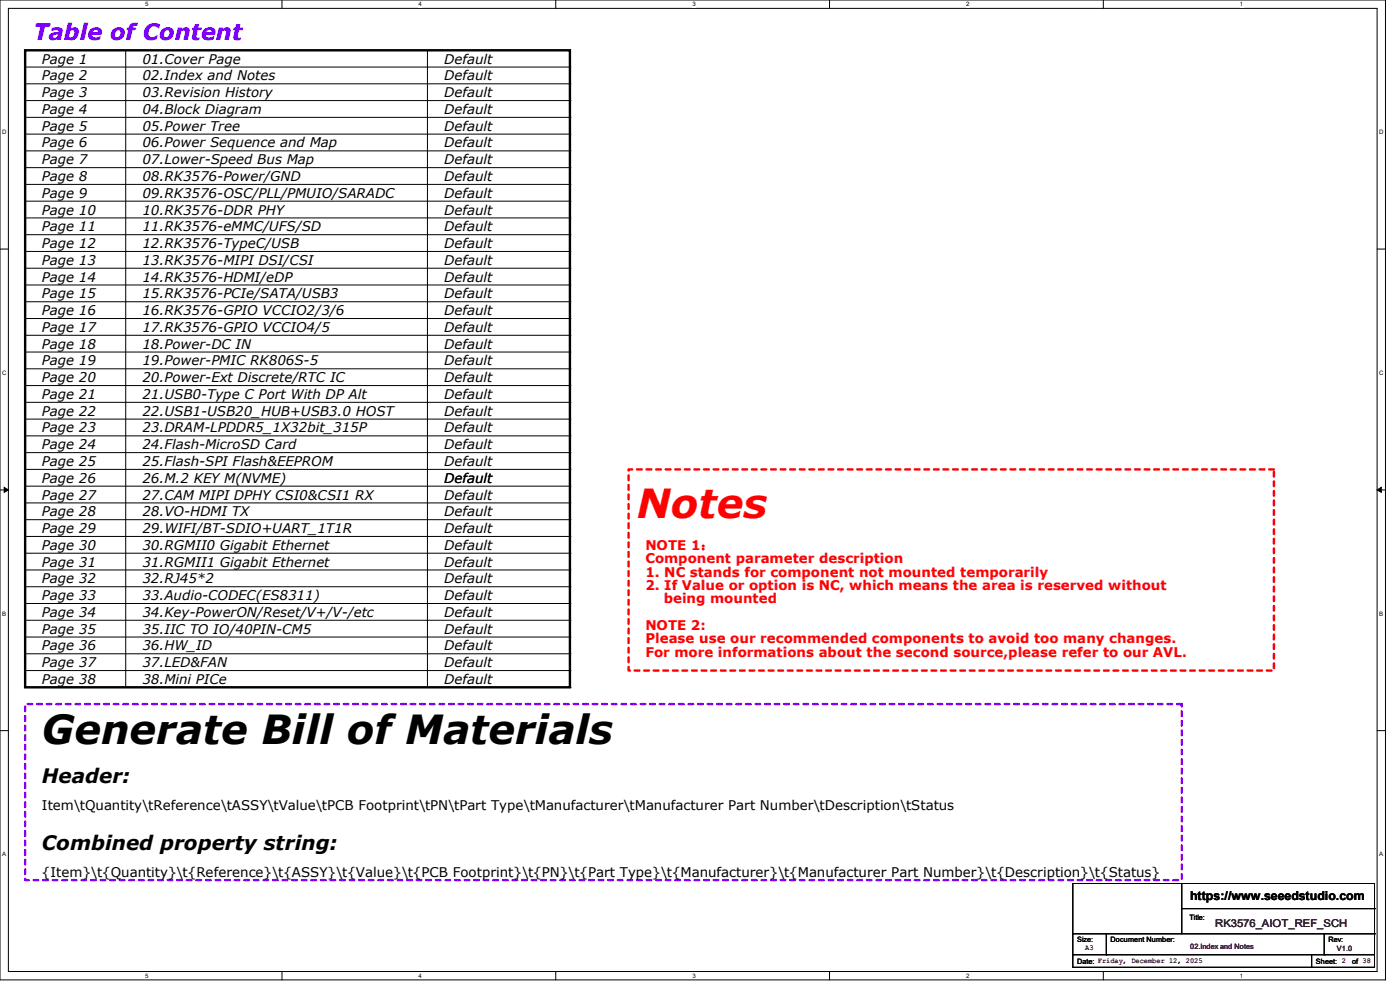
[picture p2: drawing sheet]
<svg xmlns="http://www.w3.org/2000/svg" width="297mm" height="210mm" viewBox="0 0 297 210" stroke-linecap="round" stroke-linejoin="round" font-family="sans-serif">
<defs><g id="words">
<text font-size="8.5" fill="#f00" x="135.1" y="109.9">Notes</text>
<text font-size="8.5" x="8.9" y="157.9">Generate Bill of Materials</text>
<text font-size="4.8" fill="#00f" x="7.1" y="8.4">Table of Content</text>
<g font-size="4.2">
<text x="8.9" y="166">Header:</text>
<text x="8.9" y="180.3">Combined property string:</text>
</g>
<g font-size="2.8">
<text x="8.9" y="17.1">Page 2</text>
<text x="8.9" y="13.5">Page 1</text>
<text x="30.2" y="13.5">01.Cover Page</text>
<text x="30.2" y="17.1">02.Index and Notes</text>
<text x="94.2" y="13.5">Default</text>
<text x="94.2" y="17.1">Default</text>
<text x="8.9" y="20.6">Page 3</text>
<text x="30.2" y="20.6">03.Revision History</text>
<text x="94.2" y="20.6">Default</text>
<text x="8.9" y="24.2">Page 4</text>
<text x="8.9" y="27.7">Page 5</text>
<text x="30.2" y="24.2">04.Block Diagram</text>
<text x="30.2" y="27.7">05.Power Tree</text>
<text x="94.2" y="24.2">Default</text>
<text x="94.2" y="27.7">Default</text>
<text x="8.9" y="31.3">Page 6</text>
<text x="8.9" y="34.8">Page 7</text>
<text x="30.2" y="31.3">06.Power Sequence and Map</text>
<text x="30.2" y="34.8">07.Lower-Speed Bus Map</text>
<text x="94.2" y="31.3">Default</text>
<text x="94.2" y="34.8">Default</text>
<text x="8.9" y="38.4">Page 8</text>
<text x="8.9" y="42">Page 9</text>
<text x="30.2" y="38.4">08.RK3576-Power/GND</text>
<text x="30.2" y="42">09.RK3576-OSC/PLL/PMUIO/SARADC</text>
<text x="94.2" y="38.4">Default</text>
<text x="94.2" y="42">Default</text>
<text x="8.9" y="45.5">Page 10</text>
<text x="30.2" y="45.5">10.RK3576-DDR PHY</text>
<text x="94.2" y="45.5">Default</text>
<text x="8.9" y="49.1">Page 11</text>
<text x="8.9" y="52.6">Page 12</text>
<text x="30.2" y="49.1">11.RK3576-eMMC/UFS/SD</text>
<text x="30.2" y="52.6">12.RK3576-TypeC/USB</text>
<text x="94.2" y="49.1">Default</text>
<text x="94.2" y="52.6">Default</text>
<text x="8.9" y="56.2">Page 13</text>
<text x="8.9" y="59.7">Page 14</text>
<text x="30.2" y="56.2">13.RK3576-MIPI DSI/CSI</text>
<text x="30.2" y="59.7">14.RK3576-HDMI/eDP</text>
<text x="94.2" y="56.2">Default</text>
<text x="94.2" y="59.7">Default</text>
<text x="8.9" y="63.3">Page 15</text>
<text x="30.2" y="63.3">15.RK3576-PCIe/SATA/USB3</text>
<text x="94.2" y="63.3">Default</text>
<text x="8.9" y="66.8">Page 16</text>
<text x="8.9" y="70.4">Page 17</text>
<text x="30.2" y="70.4">17.RK3576-GPIO VCCIO4/5</text>
<text x="30.2" y="66.8">16.RK3576-GPIO VCCIO2/3/6</text>
<text x="94.2" y="66.8">Default</text>
<text x="94.2" y="70.4">Default</text>
<text x="8.9" y="74">Page 18</text>
<text x="8.9" y="77.5">Page 19</text>
<text x="30.2" y="74">18.Power-DC IN</text>
<text x="30.2" y="77.5">19.Power-PMIC RK806S-5</text>
<text x="94.2" y="74">Default</text>
<text x="94.2" y="77.5">Default</text>
<text x="8.9" y="81.1">Page 20</text>
<text x="30.2" y="81.1">20.Power-Ext Discrete/RTC IC</text>
<text x="94.2" y="81.1">Default</text>
<text x="8.9" y="84.6">Page 21</text>
<text x="8.9" y="88.2">Page 22</text>
<text x="30.2" y="84.6">21.USB0-Type C Port With DP Alt</text>
<text x="30.2" y="88.2">22.USB1-USB20_HUB+USB3.0 HOST</text>
<text x="94.2" y="84.6">Default</text>
<text x="94.2" y="88.2">Default</text>
<text x="8.9" y="91.7">Page 23</text>
<text x="8.9" y="95.3">Page 24</text>
<text x="30.2" y="95.3">24.Flash-MicroSD Card</text>
<text x="30.2" y="91.7">23.DRAM-LPDDR5_1X32bit_315P</text>
<text x="94.2" y="91.7">Default</text>
<text x="94.2" y="95.3">Default</text>
<text x="8.9" y="98.8">Page 25</text>
<text x="30.2" y="98.8">25.Flash-SPI Flash&amp;EEPROM</text>
<text x="94.2" y="98.8">Default</text>
<text x="8.9" y="102.4">Page 26</text>
<text x="8.9" y="106">Page 27</text>
<text x="30.2" y="106">27.CAM MIPI DPHY CSI0&amp;CSI1 RX</text>
<text x="30.2" y="102.4">26.M.2 KEY M(NVME)</text>
<text x="94.2" y="106">Default</text>
<text x="94.2" y="102.4">Default</text>
<text x="8.9" y="109.5">Page 28</text>
<text x="8.9" y="113.1">Page 29</text>
<text x="30.2" y="113.1">29.WIFI/BT-SDIO+UART_1T1R</text>
<text x="30.2" y="109.5">28.VO-HDMI TX</text>
<text x="94.2" y="113.1">Default</text>
<text x="94.2" y="109.5">Default</text>
<text x="8.9" y="116.6">Page 30</text>
<text x="30.2" y="116.6">30.RGMII0 Gigabit Ethernet</text>
<text x="94.2" y="116.6">Default</text>
<text x="8.9" y="120.2">Page 31</text>
<text x="8.9" y="123.7">Page 32</text>
<text x="30.2" y="120.2">31.RGMII1 Gigabit Ethernet</text>
<text x="30.2" y="123.7">32.RJ45*2</text>
<text x="94.2" y="123.7">Default</text>
<text x="94.2" y="120.2">Default</text>
<text x="8.9" y="127.3">Page 33</text>
<text x="8.9" y="130.9">Page 34</text>
<text x="30.2" y="130.9">34.Key-PowerON/Reset/V+/V-/etc</text>
<text x="30.2" y="127.3">33.Audio-CODEC(ES8311)</text>
<text x="94.2" y="127.3">Default</text>
<text x="94.2" y="130.9">Default</text>
<text x="8.9" y="138">Page 36</text>
<text x="8.9" y="134.4">Page 35</text>
<text x="30.2" y="134.4">35.IIC TO IO/40PIN-CM5</text>
<text x="30.2" y="138">36.HW_ID</text>
<text x="94.2" y="138">Default</text>
<text x="94.2" y="134.4">Default</text>
<text x="8.9" y="141.5">Page 37</text>
<text x="30.2" y="141.5">37.LED&amp;FAN</text>
<text x="94.2" y="141.5">Default</text>
<text x="8.9" y="145.1">Page 38</text>
<text x="30.2" y="145.1">38.Mini PICe</text>
<text x="94.2" y="145.1">Default</text>
<text x="8.9" y="171.7">Item\tQuantity\tReference\tASSY\tValue\tPCB Footprint\tPN\tPart Type\tManufacturer\tManufacturer Part Number\tDescription\tStatus</text>
<text x="8.9" y="186">{Item}\t{Quantity}\t{Reference}\t{ASSY}\t{Value}\t{PCB Footprint}\t{PN}\t{Part Type}\t{Manufacturer}\t{Manufacturer Part Number}\t{Description}\t{Status}</text>
</g>
<g font-size="2.8" fill="#f00">
<text x="136.9" y="116.6">NOTE 1：</text>
<text x="136.9" y="119.5">Component parameter description</text>
<text x="136.9" y="122.3">1. NC stands for component not mounted temporarily</text>
<text x="136.9" y="125.1">2. If Value or option is NC, which means the area is reserved without</text>
<text x="140.8" y="128">being mounted</text>
<text x="136.9" y="133.6">NOTE 2:</text>
<text x="136.9" y="136.5">Please use our recommended components to avoid too many changes.</text>
<text x="136.9" y="139.3">For more informations about the second source,please refer to our AVL.</text>
</g>
<text font-size="2.6" x="252.5" y="190.9">https://www.seeedstudio.com</text>
<text font-size="2.3" fill="#800000" x="257.8" y="196.6">RK3576_AIOT_REF_SCH</text>
<g font-size="1.6">
<text x="252.3" y="195.1">Title:</text>
<text x="228.5" y="199.9">Size:</text>
<text x="235.6" y="199.9">Document Number:</text>
<text x="281.8" y="199.9">Rev:</text>
<text x="228.5" y="204.5">Date: Friday, December 12, 2025</text>
<text x="279.2" y="204.5">Sheet: 2</text>
<text x="286.8" y="204.5">of 38</text>
</g>
<g font-size="1.6" fill="#800000">
<text x="230.2" y="201.6">A3</text>
<text x="252.5" y="201.3">02.Index and Notes</text>
<text x="283.6" y="201.8">V1.0</text>
</g>
<g font-size="1.3">
<text x="30.8" y="1.3">5</text>
<text x="88.8" y="1.3">4</text>
<text x="146.9" y="1.3">3</text>
<text x="205" y="1.3">2</text>
<text x="263.1" y="1.3">1</text>
<text x=".5" y="28.4">D</text>
<text x="292.6" y="28.4">D</text>
<text x=".5" y="79.5">C</text>
<text x="292.6" y="79.5">C</text>
<text x=".5" y="130.6">B</text>
<text x="292.6" y="130.6">B</text>
<text x=".5" y="181.7">A</text>
<text x="292.6" y="181.7">A</text>
<text x="30.8" y="207.4">5</text>
<text x="88.8" y="207.4">4</text>
<text x="146.9" y="207.4">3</text>
<text x="205" y="207.4">2</text>
<text x="263.1" y="207.4">1</text>
</g>
</g></defs>
<path d="M0 0h293.9v207.9h-293.9zM1.8 1.8h290.3v204.3h-290.3z" fill="none" stroke="#000" stroke-width=".21"/>
<g fill="#fff">
<path d="M30.8 .2h.7v1.4h-.7z"/>
<path d="M30.8 206.2h.7v1.4h-.7z"/>
</g>
<path d="M59.8 0v1.8M59.8 206.1v1.8" fill="none" stroke="#000" stroke-width=".21"/>
<g fill="#fff">
<path d="M88.8 .2h.7v1.4h-.7z"/>
<path d="M88.8 206.2h.7v1.4h-.7z"/>
</g>
<path d="M117.9 0v1.8M117.9 206.1v1.8" fill="none" stroke="#000" stroke-width=".21"/>
<g fill="#fff">
<path d="M146.9 .2h.7v1.4h-.7z"/>
<path d="M146.9 206.2h.7v1.4h-.7z"/>
</g>
<path d="M176 0v1.8M176 206.1v1.8" fill="none" stroke="#000" stroke-width=".21"/>
<g fill="#fff">
<path d="M205 .2h.7v1.4h-.7z"/>
<path d="M205 206.2h.7v1.4h-.7z"/>
</g>
<path d="M234.1 0v1.8M234.1 206.1v1.8" fill="none" stroke="#000" stroke-width=".21"/>
<g fill="#fff">
<path d="M263.1 .2h.6v1.4h-.6z"/>
<path d="M263.1 206.2h.6v1.4h-.6z"/>
<path d="M.5 27.3h.9v1.4h-.9z"/>
<path d="M292.6 27.3h.9v1.4h-.9z"/>
<path d="M.5 78.4h.9v1.4h-.9z"/>
<path d="M292.6 78.4h.9v1.4h-.9z"/>
</g>
<path d="M0 52.8h1.8M292.1 52.8h1.8" fill="none" stroke="#000" stroke-width=".21"/>
<g fill="#fff">
<path d="M.5 129.5h.8v1.4h-.8z"/>
<path d="M292.6 129.5h.8v1.4h-.8z"/>
</g>
<path d="M0 103.9h1.8M292.1 103.9h1.8" fill="none" stroke="#000" stroke-width=".21"/>
<path d="M.9 103.4l.9 .5-.9 .5zM292.1 103.9l.9-.5v1z" fill="#000" stroke="#000" stroke-width=".21"/>
<g fill="#fff">
<path d="M.5 180.5h.8v1.4h-.8z"/>
<path d="M292.6 180.5h.8v1.4h-.8z"/>
</g>
<g fill="none" stroke="#000" stroke-width=".21">
<path d="M5.3 14.2h115.6M5.3 17.8h115.6M26.7 10.7v135.1M90.7 10.7v135.1M120.9 14.2h.1M120.9 17.8h.1M5.3 21.3h115.6M5.3 24.9h115.6M5.3 28.4h115.6M5.3 32h115.6M5.3 35.6h115.6M5.3 39.1h115.6"/>
<path d="M120.9 21.3h.1M120.9 24.9h.1M120.9 28.4h.1M120.9 32h.1M120.9 35.6h.1M120.9 39.1h.1M5.3 42.7h115.6M5.3 46.2h115.6M5.3 49.8h115.6M5.3 53.3h115.6M5.3 56.9h115.6M120.9 42.7h.1"/>
<path d="M120.9 46.2h.1M120.9 49.8h.1M120.9 53.3h.1M120.9 56.9h.1M5.3 60.5h115.6M5.3 64h115.6M5.3 67.6h115.6M5.3 71.1h115.6M5.3 74.7h115.6M5.3 78.2h115.6M120.9 60.5h.1M120.9 64h.1"/>
<path d="M120.9 67.6h.1M120.9 71.1h.1M120.9 74.7h.1M120.9 78.2h.1M5.3 81.8h115.6M5.3 85.3h115.6M5.3 88.9h115.6M5.3 92.5h115.6M5.3 96h115.6M5.3 99.6h115.6M120.9 81.8h.1M120.9 85.3h.1"/>
<path d="M120.9 88.9h.1M120.9 92.5h.1M120.9 96h.1M120.9 99.6h.1M5.3 103.1h115.6M5.3 106.7h115.6M5.3 113.8h115.6M5.3 117.3h115.6M5.3 110.2h115.6M120.9 103.1h.1M120.9 106.7h.1M120.9 113.8h.1"/>
<path d="M120.9 117.3h.1M120.9 110.2h.1M5.3 120.9h115.6M5.3 124.5h115.6M5.3 128h115.6M5.3 131.6h115.6M5.3 135.1h115.6M5.3 138.7h115.6M120.9 120.9h.1M120.9 124.5h.1M120.9 128h.1M120.9 131.6h.1"/>
<path d="M120.9 135.1h.1M120.9 138.7h.1M0 155h1.8M5.3 142.2h115.6M5.3 145.8h115.6M26.7 145.8h.1M90.7 145.8h.1M120.9 142.2h.1M120.9 145.8h.1M292.1 155h1.8M227.6 187.4h64v17.8h-64zM227.6 198.1h64"/>
<path d="M234.7 198.1v4.4M250.7 187.4h.1M250.7 187.4v10.7M250.7 192.7h40.9M280.9 198.1v4.4M291.6 198.1h.1M291.6 192.7h.1M227.6 202.5h.1M227.6 202.5h64M234.7 202.5h.1M278.3 205.2h.1M278.3 202.5v2.7"/>
<path d="M280.9 202.5h.1"/>
</g>
<path d="M133.3 99.6h137v42.6h-137z" fill="none" stroke="#f00" stroke-width=".51" stroke-dasharray="1 1"/>
<path d="M5.3 10.7h115.6v135.1h-115.6z" fill="none" stroke="#000" stroke-width=".51"/>
<path d="M5.3 149.4h245.4v37.3h-245.4z" fill="none" stroke="#8000ff" stroke-width=".51" stroke-dasharray="1 1"/>
<use href="#words"/>
</svg>
